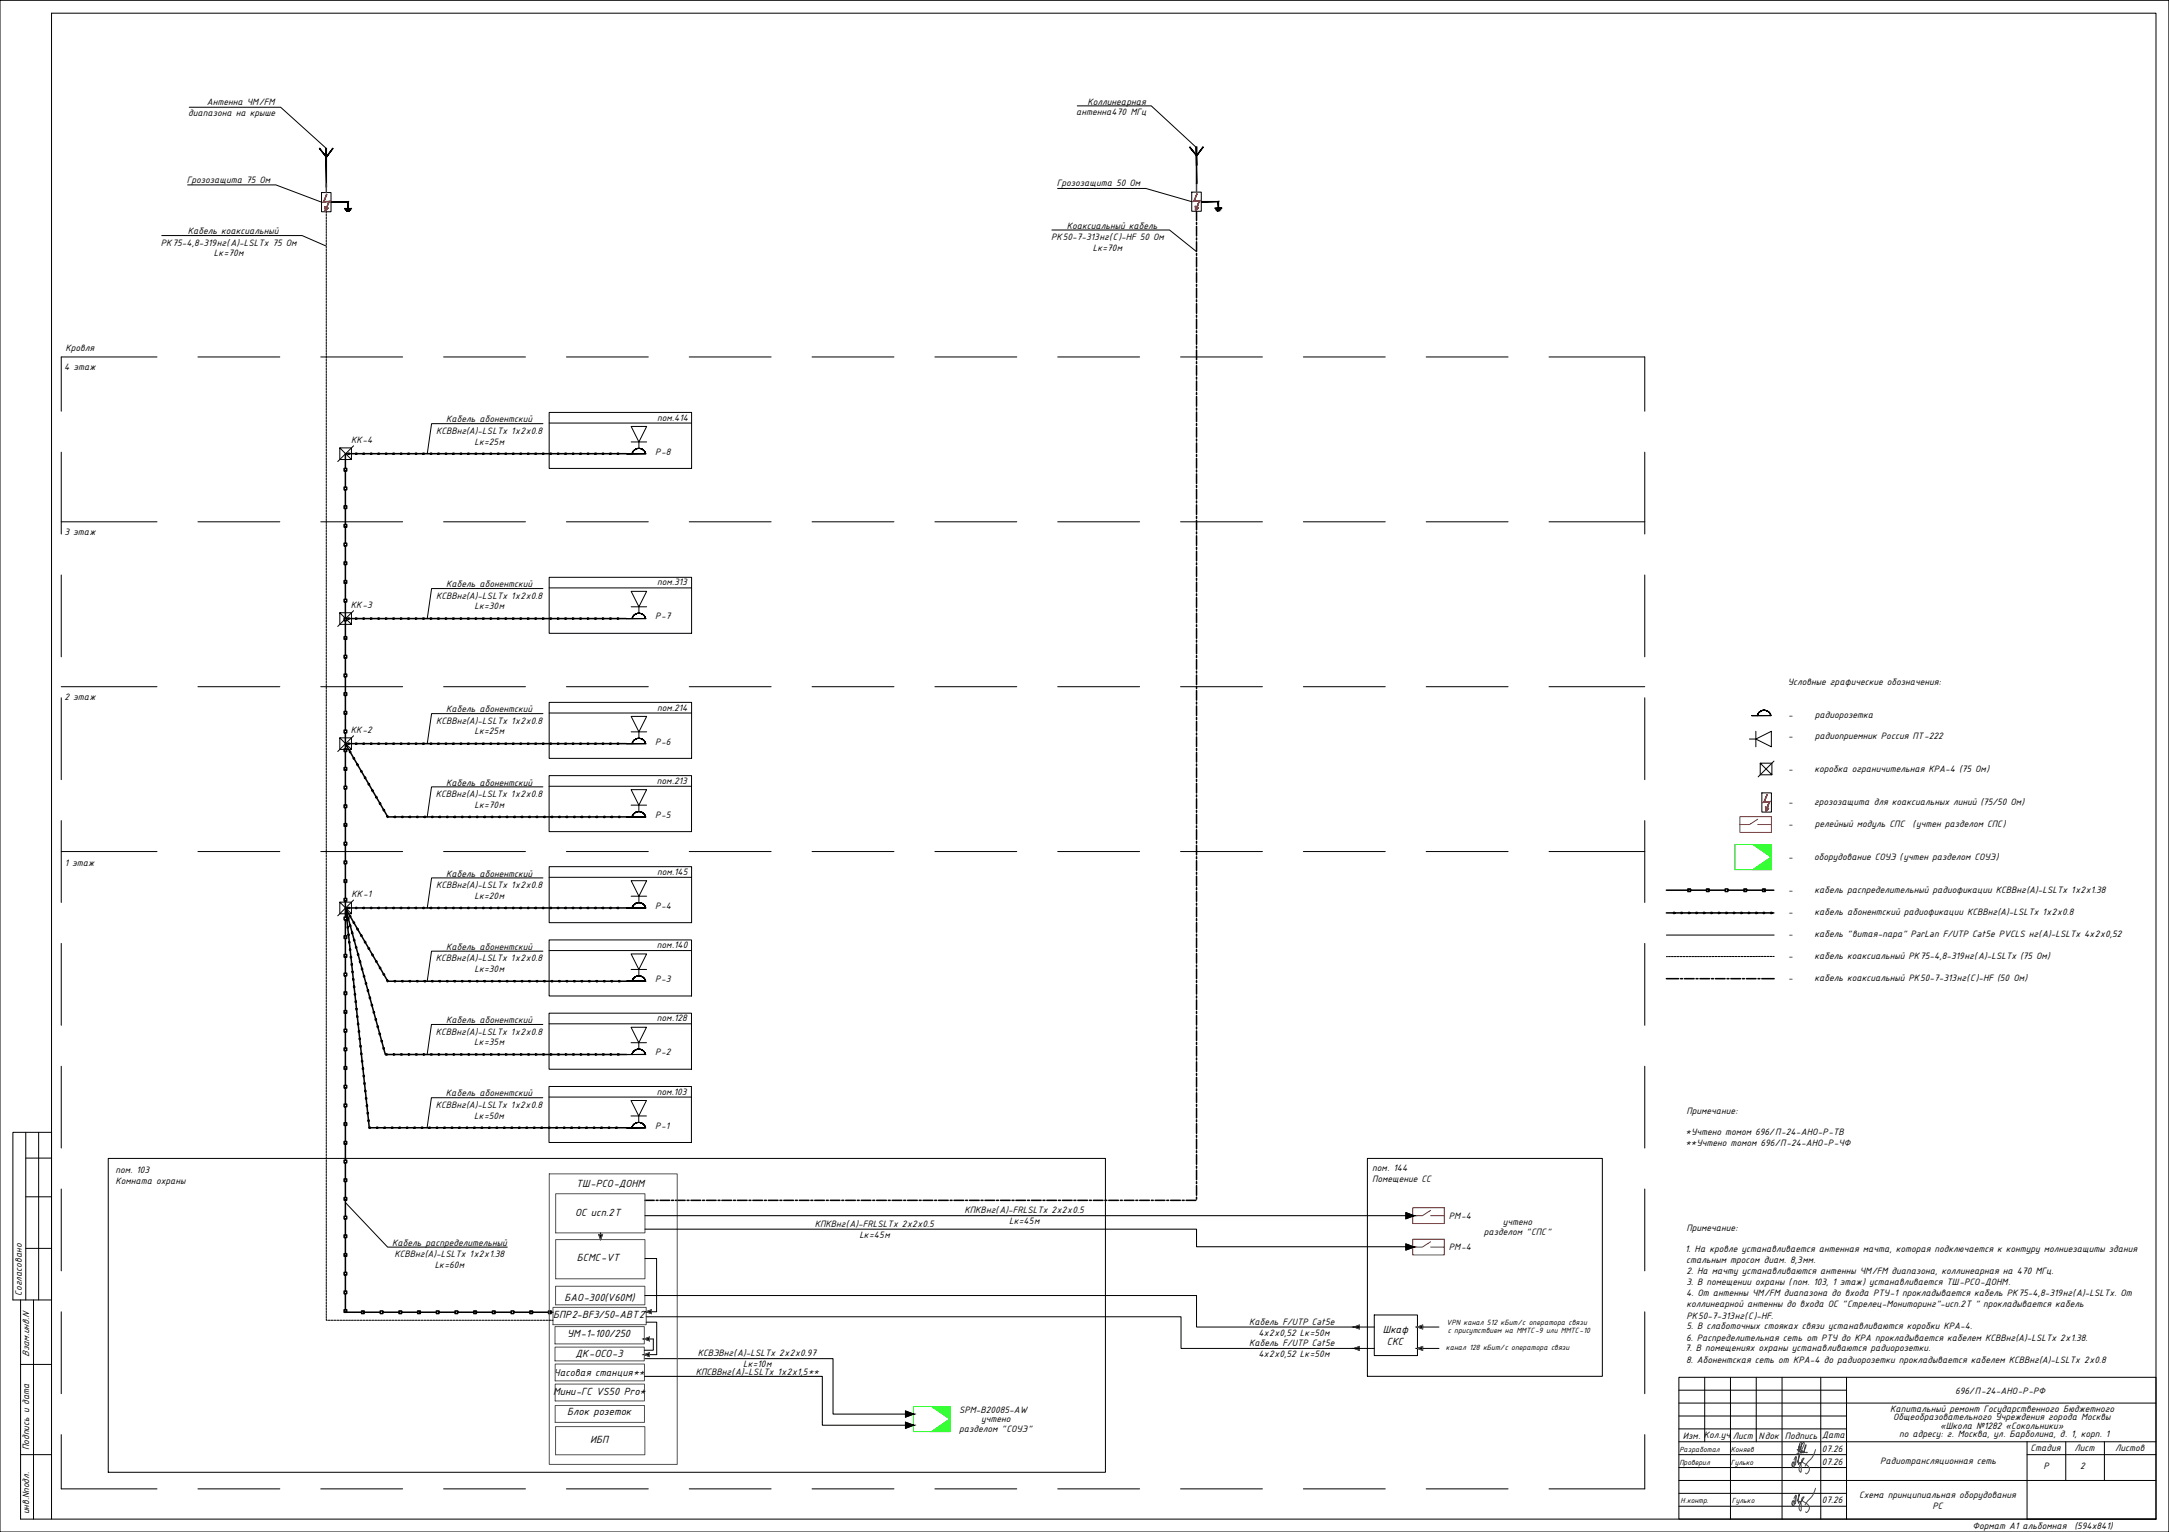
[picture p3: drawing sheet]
<svg xmlns="http://www.w3.org/2000/svg" width="841mm" height="594mm" viewBox="0 0 841 594" stroke-linecap="round" stroke-linejoin="round" font-family="sans-serif">
<defs><g id="words">
<g font-size="4.3">
<text x="223.4" y="460.3">ТШ-РСО-ДОНМ</text>
<text x="223.1" y="471.4">ОС исп.2Т</text>
<text x="223.7" y="489.2">БСМС-VT</text>
<text x="218.8" y="504.4">БАО-300(V60M)</text>
<text x="214.5" y="511">БПР2-BF3/50-АВТ2</text>
<text x="219.9" y="518.5">УМ-1-100/250</text>
<text x="536.2" y="516.9">Шкаф</text>
<text x="537.7" y="521.6">СКС</text>
<text x="223.1" y="526.2">ДК-ОСО-3</text>
<text x="214.5" y="540.8">Мини-ГС VS50 Pro*</text>
<text x="220" y="548.7">Блок розеток</text>
<text x="228.9" y="559.7">ИБП</text>
</g>
<text font-size="4.2" x="214.8" y="533.4">Часовая станция**</text>
<g font-size="3.9">
<text x="80.2" y="40.8">Антенна ЧМ/FM</text>
<text x="421.7" y="40.5">Коллинеарная</text>
<text x="73" y="45">диапазона на крыше</text>
<text x="417.3" y="44.7">антенна470 МГц</text>
<text x="72.5" y="71">Грозозащита 75 Ом</text>
<text x="409.8" y="72.3">Грозозащита 50 Ом</text>
<text x="413.7" y="88.7">Коаксиальный кабель</text>
<text x="62.4" y="95.3">РК75-4,8-319нг(А)-LSLTx 75 Ом</text>
<text x="72.8" y="90.9">Кабель коаксиальный</text>
<text x="407.6" y="93.1">РК50-7-313нг(С)-HF 50 Ом</text>
<text x="83" y="99.4">Lк=70м</text>
<text x="423.7" y="97.3">Lк=70м</text>
<text x="25.4" y="136.2">Кровля</text>
<text x="24.9" y="143.4">4 этаж</text>
<text x="173" y="163.8">Кабель абонентский</text>
<text x="254.8" y="163.1">пом.414</text>
<text x="136.1" y="171.7">КК-4</text>
<text x="169.1" y="168.2">КСВВнг(A)-LSLTx 1х2х0.8</text>
<text x="183.9" y="172.4">Lк=25м</text>
<text x="254.1" y="176.3">Р-8</text>
<text x="25.1" y="207.3">3 этаж</text>
<text x="173" y="227.7">Кабель абонентский</text>
<text x="254.8" y="227">пом.313</text>
<text x="169.1" y="232.1">КСВВнг(A)-LSLTx 1х2х0.8</text>
<text x="136.1" y="235.6">КК-3</text>
<text x="184" y="236.3">Lк=30м</text>
<text x="254.1" y="240.2">Р-7</text>
<text x="693.3" y="265.8">Условные графические обозначения:</text>
<text x="25.1" y="271.6">2 этаж</text>
<text x="254.8" y="275.5">пом.214</text>
<text x="169.1" y="280.6">КСВВнг(A)-LSLTx 1х2х0.8</text>
<text x="173" y="276.2">Кабель абонентский</text>
<text x="693.4" y="278.3">-</text>
<text x="703.7" y="278.3">радиорозетка</text>
<text x="136.1" y="284.2">КК-2</text>
<text x="183.9" y="284.8">Lк=25м</text>
<text x="693.4" y="286.6">-</text>
<text x="703.7" y="286.6">радиоприемник Россия ПТ-222</text>
<text x="254.1" y="288.7">Р-6</text>
<text x="693.4" y="299.4">-</text>
<text x="703.5" y="299.4">коробка ограничительная КРА-4 (75 Ом)</text>
<text x="173" y="304.6">Кабель абонентский</text>
<text x="254.7" y="303.9">пом.213</text>
<text x="169" y="309">КСВВнг(A)-LSLTx 1х2х0.8</text>
<text x="184" y="313.2">Lк=70м</text>
<text x="254.1" y="317.1">Р-5</text>
<text x="693.4" y="312.1">-</text>
<text x="703.5" y="312.1">грозозащита для коаксиальных линий (75/50 Ом)</text>
<text x="693.4" y="320.7">-</text>
<text x="703.7" y="320.7">релейный модуль СПС</text>
<text x="741.5" y="320.7">(учтен разделом СПС)</text>
<text x="25.1" y="336">1 этаж</text>
<text x="693.4" y="333.5">-</text>
<text x="703.4" y="333.5">оборудование СОУЭ (учтен разделом СОУЭ)</text>
<text x="173" y="340">Кабель абонентский</text>
<text x="254.8" y="339.3">пом.145</text>
<text x="136.2" y="347.9">КК-1</text>
<text x="169.1" y="344.4">КСВВнг(A)-LSLTx 1х2х0.8</text>
<text x="693.4" y="346.2">-</text>
<text x="703.5" y="346.2">кабель распределительный радиофикации КСВВнг(A)-LSLTx 1х2х1.38</text>
<text x="184" y="348.5">Lк=20м</text>
<text x="254.1" y="352.4">Р-4</text>
<text x="693.4" y="354.8">-</text>
<text x="703.5" y="354.8">кабель абонентский радиофикации КСВВнг(A)-LSLTx 1х2х0.8</text>
<text x="693.4" y="363.4">-</text>
<text x="703.5" y="363.4">кабель &quot;витая-пара&quot; ParLan F/UTP Cat5e PVCLS нг(А)-LSLTx 4х2х0,52</text>
<text x="173" y="368.4">Кабель абонентский</text>
<text x="254.7" y="367.7">пом.140</text>
<text x="693.4" y="372">-</text>
<text x="703.5" y="372">кабель коаксиальный РК75-4,8-319нг(А)-LSLTx (75 Ом)</text>
<text x="169" y="372.8">КСВВнг(A)-LSLTx 1х2х0.8</text>
<text x="184" y="376.9">Lк=30м</text>
<text x="254.1" y="380.8">Р-3</text>
<text x="693.4" y="380.5">-</text>
<text x="703.5" y="380.5">кабель коаксиальный РК50-7-313нг(С)-HF (50 Ом)</text>
<text x="169" y="401.2">КСВВнг(A)-LSLTx 1х2х0.8</text>
<text x="173" y="396.8">Кабель абонентский</text>
<text x="254.7" y="396.1">пом.128</text>
<text x="183.9" y="405.3">Lк=35м</text>
<text x="254" y="409.2">Р-2</text>
<text x="172.9" y="425.2">Кабель абонентский</text>
<text x="254.7" y="424.5">пом.103</text>
<text x="169" y="429.6">КСВВнг(A)-LSLTx 1х2х0.8</text>
<text x="653.9" y="431.8">Примечание:</text>
<text x="183.9" y="433.8">Lк=50м</text>
<text x="254" y="437.6">Р-1</text>
<text x="653.6" y="440.1">*Учтено томом 696/П-24-АНО-Р-ТВ</text>
<text x="653.6" y="444.3">**Учтено томом 696/П-24-АНО-Р-ЧФ</text>
<text x="44.7" y="454.9">пом. 103</text>
<text x="532.1" y="454.1">пом. 144</text>
<text x="44.7" y="459.1">Комната охраны</text>
<text x="532.1" y="458.2">Помещение СС</text>
<text x="374" y="470.5">КПКВнг(А)-FRLSLTx 2х2х0.5</text>
<text x="561.8" y="472.6">РМ-4</text>
<text x="316" y="475.9">КПКВнг(А)-FRLSLTx 2х2х0.5</text>
<text x="391.3" y="474.7">Lк=45м</text>
<text x="575.3" y="478.8">разделом &quot;СПС&quot;</text>
<text x="582.7" y="475">учтено</text>
<text x="653.9" y="477.2">Примечание:</text>
<text x="152" y="483.1">Кабель распределительный</text>
<text x="333.2" y="480">Lк=45м</text>
<text x="561.8" y="484.8">РМ-4</text>
<text x="653.5" y="485.6">1. На кровле устанавливается антенная мачта, которая подключается к контуру молниезащиты здания</text>
<text x="153" y="487.5">КСВВнг(A)-LSLTx 1х2х1.38</text>
<text x="168.6" y="491.7">Lк=60м</text>
<text x="653.8" y="489.7">стальным тросом диам. 8,3мм.</text>
<text x="653.9" y="493.9">2. На мачту устанавливаются антенны ЧМ/FM диапазона, коллинеарная на 470 МГц.</text>
<text x="8.5" y="502.5" transform="rotate(-90 8.5 502.5)">Согласовано</text>
<text x="653.8" y="502.7">4. От антенны ЧМ/FM диапазона до входа РТУ-1 прокладывается кабель РК75-4,8-319нг(А)-LSLTx. От</text>
<text x="653.9" y="498.3">3. В помещении охраны (пом. 103, 1 этаж) устанавливается ТШ-РСО-ДОНМ.</text>
<text x="653.9" y="506.9">коллинеарной антенны до входа ОС &quot;Стрелец-Мониторинг&quot;-исп.2Т &quot; прокладывается кабель</text>
<text x="484.3" y="513.8">Кабель F/UTP Cat5e</text>
<text x="653.9" y="511.3">РК50-7-313нг(С)-HF.</text>
<text x="653.9" y="515.5">5. В слаботочных стояках связи устанавливаются коробки КРА-4.</text>
<text x="484.3" y="521.9">Кабель F/UTP Cat5e</text>
<text x="488" y="518">4х2х0,52 Lк=50м</text>
<text x="653.8" y="519.9">6. Распределительная сеть от РТУ до КРА прокладывается кабелем КСВВнг(A)-LSLTx 2х1.38.</text>
<text x="11.4" y="526.1" transform="rotate(-90 11.4 526.1)">Взам.инв.N</text>
<text x="270.6" y="525.9">КСВЭВнг(А)-LSLTx 2х2х0.97</text>
<text x="488" y="526.1">4х2х0,52 Lк=50м</text>
<text x="653.4" y="524.1">7. В помещениях охраны устанавливаются радиорозетки.</text>
<text x="269.8" y="533.1">КПСВВнг(А)-LSLTx 1х2х1,5**</text>
<text x="288.2" y="530">Lк=10м</text>
<text x="653.8" y="528.5">8. Абонентская сеть от КРА-4 до радиорозетки прокладывается кабелем КСВВнг(A)-LSLTx 2х0.8</text>
<text x="758.1" y="540.5">696/П-24-АНО-Р-РФ</text>
<text x="371.9" y="548">SPM-B20085-AW</text>
<text x="380.4" y="551.6">учтено</text>
<text x="732.9" y="547.4">Капитальный ремонт Государственного Бюджетного</text>
<text x="734.1" y="550.7">Общеобразовательного Учреждения города Москвы</text>
<text x="371.9" y="555.3">разделом &quot;СОУЭ&quot;</text>
<text x="652.5" y="557.8">Изм. Кол.уч</text>
<text x="671.9" y="557.8">Лист</text>
<text x="681.8" y="557.8">Nдок</text>
<text x="692" y="557.8">Подпись</text>
<text x="706.5" y="557.6">Дата</text>
<text x="736.4" y="557.4">по адресу: г. Москва, ул. Барболина, д. 1, корп. 1</text>
<text x="752.3" y="554.1">«Школа №1282 «Сокольники»</text>
<text x="11.3" y="562.3" transform="rotate(-90 11.3 562.3)">Подпись и дата</text>
<text x="706.4" y="562.9">07.26</text>
<text x="787.4" y="562.9">Стадия</text>
<text x="804.4" y="562.8">Лист</text>
<text x="820.1" y="562.8">Листов</text>
<text x="706.4" y="567.9">07.26</text>
<text x="729" y="567.6">Радиотрансляционная сеть</text>
<text x="792.4" y="569.6">Р</text>
<text x="806.6" y="569.6">2</text>
<text x="720.9" y="581.1">Схема принципиальная оборудования</text>
<text x="11.3" y="587.3" transform="rotate(-90 11.3 587.3)">инв.Nподл.</text>
<text x="706.4" y="582.9">07.26</text>
<text x="749.3" y="585.3">РС</text>
<text x="764.8" y="592.8">Формат А1 альбомная</text>
<text x="804.4" y="592.8">(594х841)</text>
</g>
<g font-size="3.2">
<text x="560.9" y="513.9">VPN канал 512 кБит/с оператора связи</text>
<text x="561.3" y="517">с присутствием на ММТС-9 или ММТС-10</text>
<text x="560.7" y="523.6">канал 128 кБит/с оператора связи</text>
</g>
<g font-size="3.1">
<text x="651.2" y="563">Разработал</text>
<text x="671.2" y="563">Коняев</text>
<text x="651.2" y="568">Проверил</text>
<text x="671.2" y="568">Гулько</text>
<text x="651.6" y="582.7">Н.контр.</text>
<text x="671.6" y="582.7">Гулько</text>
</g>
</g></defs>
<g fill="none" stroke="#000" stroke-width=".39">
<path d="M20 5.1h816v584h-816zM5 439.1h15v65h-15zM10 439.1v65M15 439.1v65M10 449.1h10M10 464.1h10M10 484.1h10M8 504.1v85h12M13 504.1v85M8 529.1h12M651 534.1h185v55h-185zM651 539.1h65"/>
<path d="M661 534.1v25M671 534.1v55M681 534.1v25M691 534.1v55M706 534.1v55M716 534.1v55M651 559.1h185M651 544.1h185M651 554.1h65M651 549.1h65M786 559v30.1M801 559.1v15"/>
<path d="M816 559.1v15M8 564.1h12M651 564.1h65M651 574.1h185M651 579.1h65M651 569.1h65M786 564.1h50M651 584.1h65"/>
</g>
<path d="M0 .1h841v594h-841zM786 589.1h50" fill="none" stroke="#000" stroke-width=".39"/>
<!-- layer: PDF _Layer 2 -->
<path d="M695.6 566.1l.8-1.3-.2 3.3M696.3 566.9l-.6 .5M696.5 565.1l-.6 2.2a1 1 0 0 1-.7 1.5 1.17 1.17 0 0 1 .2-1.9l-.4 2.3M696.9 567.1l.9-2.4-.2-.4-.3 3.2 .1 .5 .3-.8 .3 .2 .3-.3v3.8a1.27 1.27 0 0 1-.6-1.9l.4-1.3 1.4-2.2a.94 .94 0 0 0-.9 1 .94 .94 0 0 0 .9 .9l.4 .2a2.07 2.07 0 0 1 1.7 1.8 2.07 2.07 0 0 1-1.2 2.1l-.3-.3M699.4 563.4l.9-3.2-.9 2.7-.5 .2v-.5l-.5 .8a2.87 2.87 0 0 1 .7-3.8l.4-.2a5.9 5.9 0 0 1-1.1 3.5l-.3 .3-1.2-1.1a.99 .99 0 0 0 1.1 0 .99 .99 0 0 0 .4-1l.2-1.5-.3-.4-.4 .6-.4 1.8 .2-.9 .2-.6-.7 3.6M700.6 563.4l.2-.2-4.1 .6M704 562.1a11.9 11.9 0 0 1-3.6 5.6l-.5 .9M704 577.1a11.9 11.9 0 0 1-3.6 5.6l-.5 .9M695.6 581.1l.8-1.3-.2 3.3M696.3 581.9l-.6 .5M696.5 580.2l-.6 2.2a.97 .97 0 0 1-.7 1.4 1.18 1.18 0 0 1 .2-1.9l-.4 2.3M696.9 582.1l.9-2.4-.2-.4-.3 3.2 .1 .5 .3-.8 .2 .2 .4-.3v3.8a1.23 1.23 0 0 1-.6-1.9l.4-1.3 1.4-2.2a.94 .94 0 0 0-.9 1 .94 .94 0 0 0 .9 .9l.4 .2a2.12 2.12 0 0 1 1.6 1.7 2.12 2.12 0 0 1-.9 2.2l-.5-.3" fill="none" stroke="#293189" stroke-width=".39"/>
<g fill="none" stroke="#000" stroke-width=".59">
<path d="M646.1 345.2h8.4M646.1 354h2.8M649.3 354l-.4-.2v.4l2.9-.2M652.2 354l-.4-.2v.4l2.9-.2M655.1 354l-.4-.2v.4l2.9-.2M655.5 345.2v-.5h-1v1h1v-.5h6.2M658 354l-.4-.2v.4l2.9-.2M660.9 354l-.4-.2v.4l2.9-.2M662.7 345.2v-.5h-1v1h1v-.5h6.3M663.8 354l-.4-.2v.4l2.9-.2M666.7 354l-.4-.2v.4l2.9-.2M669.6 354l-.4-.2v.4l2.9-.2"/>
<path d="M670 345.2v-.5h-1v1h1v-.5h6.2M672.5 354l-.4-.2v.4l2.9-.2M675.4 354l-.4-.2v.4l2.9-.2M677.2 345.2v-.5h-1v1h1v-.5h6.3M678.3 354l-.4-.2v.4l2.9-.2M681.2 354l-.4-.2v.4l2.9-.2M684.1 354l-.4-.2v.4l2.9-.2M684.5 345.2v-.5h-1v1h1v-.5h3.3M687 354l-.4-.2v.4l1.2-.2"/>
</g>
<path d="M417.7 41.1h28.7l17.6 16.2M124.7 74.7h3.7v7.4h-3.7zM410.1 73.1h34.2l17.8 5.1M462.1 74.5h3.7v7.4h-3.7zM407.9 89.2h45.6l10.4 8.3M678.3 286.6h2.5M680.8 286.6l6-3v6zM680.8 283.6v6M683.2 307.5h3.7v7.4h-3.7z" fill="none" stroke="#000" stroke-width=".39"/>
<g fill="#f00" stroke="#f00" stroke-width=".39">
<path d="M685.1 308.1l-1 2.8 1.2-2.7zM685.1 308.1l-1.2 3zM683.9 311.1l2.4-.2zM683.9 311.1l2.4-.2zM686 311.1l-1.2 3.4 1.5-3.6zM686 311.1l-1.2 3.4-.2-.1z"/>
<path d="M684.6 312.9l.2 1.5zM684.6 312.9l.2 1.5z"/>
<path d="M684.6 312.9l.2 1.5zM684.6 312.9l.2 1.5z"/>
<path d="M684.6 314.3l.2 .2 .9-1.1zM685.7 313.4l-.9 1.1z"/>
<path d="M685.7 313.4l-.9 1.1zM684.6 314.3l1.1-.9-.9 1.1z"/>
<path d="M126.6 75.3l-.9 2.8 1.1-2.7zM126.6 75.3l-.9 2.8-.4 .2zM125.3 78.3l2.5-.2zM125.3 78.3l2.5-.2zM127.5 78.3l-1.2 3.4 1.5-3.6zM127.5 78.3l-1.2 3.4z"/>
<path d="M126.1 80.2v1.4h.2zM126.1 80.2l.2 1.4z"/>
<path d="M126.1 80.2l.2 1.4zM126.1 80.2l.2 1.4h-.2z"/>
<path d="M126.1 81.5l.2 .2 .8-1.1zM127.1 80.6l.2 .1-1 1z"/>
<path d="M127.1 80.6l-.8 1.1 1-1zM126.1 81.5l1-.9-.8 1.1z"/>
<path d="M464.1 75.1l-1 2.8 1.1-2.7zM464.1 75.1l-1 2.8-.3 .2zM462.8 78.1l2.4-.2zM462.8 78.1l2.4-.2zM464.9 78.1l-1.2 3.4 1.5-3.6zM464.9 78.1l-1.2 3.4-.2-.1z"/>
<path d="M463.5 80l.2 1.4zM463.5 80h.2v1.4z"/>
<path d="M463.5 80l.2 1.4v-1.4zM463.5 80l.2 1.4z"/>
<path d="M463.5 81.4l.2 .1 .9-1.1zM464.6 80.4l-.9 1.1z"/>
<path d="M464.6 80.4l-.9 1.1zM463.5 81.4l1.1-1-.9 1.1z"/>
</g>
<path d="M674.6 316.7h12.3v6.1h-12.3zM681.5 317.7l-3.1 2h-3.8M681.5 319.7h5.4M547.8 468.3h12.2v6.2h-12.2zM554.7 469.4l-3.2 2h-3.7M554.7 471.4h5.3M547.8 480.5h12.2v6.2h-12.2zM554.7 481.5l-3.2 2.1h-3.7M554.7 483.6h5.3" fill="none" stroke="#f00" stroke-width=".39"/>
<g fill="none" stroke="#000" stroke-width=".4">
<path d="M646.1 362.6h41.8M646.1 371h.5M647 370.9h.7M648.1 370.9h.7M649.2 370.9h.8M650.3 370.9h.8M651.5 370.9h.7M652.6 370.9h.7M653.7 370.9h.8M654.8 370.9h.8M656 370.9h.7M657.1 370.9h.7"/>
<path d="M658.2 370.9h.8M659.3 370.9h.8M660.5 370.9h.7M661.6 370.9h.7M662.7 370.9h.8M664.6 370.9h-.8M665 370.9h.7M666.1 370.9h.7M667.2 370.9h.8M668.3 370.9h.8M669.5 370.9h.7M670.6 370.9h.7"/>
<path d="M671.7 370.9h.8M672.8 370.9h.8M674 370.9h.7M675.1 370.9h.7M676.2 370.9h.8M677.3 370.9h.8M678.5 370.9h.7M679.6 370.9h.7M681.5 370.9h-.8M681.8 370.9h.8M683 370.9h.7M684.1 370.9h.7"/>
<path d="M685.2 370.9h.7M686.3 370.9h.8M687.5 370.9h.4"/>
</g>
<path d="M131.8 173.7h4.5v4.5h-4.5v-4.5l4.5 4.5M137.1 172.9l-6.1 6.1M131.8 237.6h4.5v4.5h-4.5v-4.5l4.5 4.5M137.1 236.8l-6.1 6.1M131.8 286.1h4.5v4.5h-4.5v-4.5l4.5 4.5M137.1 285.3l-6.1 6.1M682.5 295.9h4.5v4.6h-4.5v-4.6l4.5 4.6M687.9 295.1l-6.2 6.2M131.8 349.8h4.5v4.5h-4.5v-4.5l4.5 4.5M137.1 349l-6.1 6.1" fill="none" stroke="#000" stroke-width=".39"/>
<g fill="none" stroke="#000" stroke-width=".59">
<path d="M464 81.9v3.6M464 86.3v.7M464 87.8v3.7M464 92.3v.7M464 93.8v3.7M464 98.3v.7M464 99.8v3.7M464 104.3v.7M464 105.8v3.7M464 110.3v.7M464 111.8v3.7M464 116.3v.7"/>
<path d="M464 117.8v3.7M464 122.3v.7M464 123.8v3.7M464 128.3v.7M464 129.8v3.7M464 134.3v.7M464 135.8v3.7M464 140.3v.7M464 141.8v3.7M464 146.3v.7M464 147.8v3.7M464 152.3v.7"/>
<path d="M464 153.8v3.7M464 158.3v.7M464 159.8v3.7M135 175.9l.4 .2v-.4l-1.5 .2v5.7M135.4 175.9l2.9-.2v.4l-.4-.2M138.3 175.9l2.9-.2v.4l-.4-.2M141.2 175.9l2.9-.2v.4l-.4-.2M144.1 175.9l2.9-.2v.4l-.4-.2M147 175.9l2.9-.2v.4l-.4-.2M149.9 175.9l2.9-.2v.4l-.4-.2M152.8 175.9l2.9-.2v.4l-.4-.2M155.7 175.9l2.9-.2v.4l-.4-.2"/>
<path d="M158.6 175.9l2.9-.2v.4l-.4-.2M161.5 175.9l2.9-.2v.4l-.4-.2M164.4 175.9l2.9-.2v.4l-.4-.2M167.3 175.9l2.9-.2v.4l-.4-.2M170.2 175.9l2.9-.2v.4l-.4-.2M173.1 175.9l2.9-.2v.4l-.4-.2M176 175.9l2.9-.2v.4l-.4-.2M178.9 175.9l2.9-.2v.4l-.4-.2M181.8 175.9l2.9-.2v.4l-.4-.2M184.7 175.9l2.9-.2v.4l-.4-.2M187.6 175.9l2.9-.2v.4l-.4-.2M190.5 175.9l2.9-.2v.4l-.4-.2"/>
<path d="M193.4 175.9l2.9-.2v.4l-.4-.2M196.3 175.9l2.9-.2v.4l-.4-.2M199.2 175.9l2.9-.2v.4l-.4-.2M202.1 175.9l2.9-.2v.4l-.4-.2M205 175.9l2.9-.2v.4l-.4-.2M207.9 175.9l2.9-.2v.4l-.4-.2M210.8 175.9l2.9-.2v.4l-.4-.2M213.7 175.9l2.9-.2v.4l-.4-.2M216.6 175.9l2.9-.2v.4l-.4-.2M219.5 175.9l2.9-.2v.4l-.4-.2M222.4 175.9l2.9-.2v.4l-.4-.2M225.3 175.9l2.9-.2v.4l-.4-.2"/>
<path d="M228.2 175.9l2.9-.2v.4l-.4-.2M231.1 175.9l2.9-.2v.4l-.4-.2M234 175.9l2.9-.2v.4l-.4-.2M236.9 175.9l2.9-.2v.4l-.4-.2M239.8 175.9h3.1M464 164.3v.7M464 165.7v3.8M464 170.3v.7M464 171.8v3.7M464 176.3v.7M464 177.8v3.7M133.9 197.2h.5v-1.1h-1v1.1h.5v6.2"/>
<path d="M133.9 189.9h.5v-1h-1v1h.5v6.2M133.9 182.6h.5v-1h-1v1h.5v6.3M464 182.3v.7M464 183.8v3.7M464 188.2v.8M464 189.8v3.7M464 194.3v.7M464 195.8v3.7M133.9 218.9h.5v-1h-1v1h.5v6.2M133.9 211.7h.5v-1.1h-1v1.1h.5v6.2M133.9 204.4h.5v-1h-1v1h.5v6.2M464 200.3v.7"/>
<path d="M464 201.8v3.7M464 206.3v.7M464 207.8v3.7M464 212.3v.7M464 213.8v3.7M464 218.3v.7M464 219.8v3.7M133.9 233.4h.5v-1h-1v1h.5v6.2M133.9 226.2h.5v-1.1h-1v1.1h.5v6.2M134 239.9l1.4-.2v.4l-.4-.2M135.4 239.9l2.9-.2v.4l-.4-.2M138.3 239.9l2.9-.2v.4l-.4-.2"/>
<path d="M141.2 239.9l2.9-.2v.4l-.4-.2M144.1 239.9l2.9-.2v.4l-.4-.2M147 239.9l2.9-.2v.4l-.4-.2M149.9 239.9l2.9-.2v.4l-.4-.2M152.8 239.9l2.9-.2v.4l-.4-.2M155.7 239.9l2.9-.2v.4l-.4-.2M158.6 239.9l2.9-.2v.4l-.4-.2M161.5 239.9l2.9-.2v.4l-.4-.2M164.4 239.9l2.9-.2v.4l-.4-.2M167.3 239.9l2.9-.2v.4l-.4-.2M170.2 239.9l2.9-.2v.4l-.4-.2M173.1 239.9l2.9-.2v.4l-.4-.2"/>
<path d="M176 239.9l2.9-.2v.4l-.4-.2M178.9 239.9l2.9-.2v.4l-.4-.2M181.8 239.9l2.9-.2v.4l-.4-.2M184.7 239.9l2.9-.2v.4l-.4-.2M187.6 239.9l2.9-.2v.4l-.4-.2M190.5 239.9l2.9-.2v.4l-.4-.2M193.4 239.9l2.9-.2v.4l-.4-.2M196.3 239.9l2.9-.2v.4l-.4-.2M199.2 239.9l2.9-.2v.4l-.4-.2M202.1 239.9l2.9-.2v.4l-.4-.2M205 239.9l2.9-.2v.4l-.4-.2M207.9 239.9l2.9-.2v.4l-.4-.2"/>
<path d="M210.8 239.9l2.9-.2v.4l-.4-.2M213.7 239.9l2.9-.2v.4l-.4-.2M216.6 239.9l2.9-.2v.4l-.4-.2M219.5 239.9l2.9-.2v.4l-.4-.2M222.4 239.9l2.9-.2v.4l-.4-.2M225.3 239.9l2.9-.2v.4l-.4-.2M228.2 239.9l2.9-.2v.4l-.4-.2M231.1 239.9l2.9-.2v.4l-.4-.2M234 239.9l2.9-.2v.4l-.4-.2M236.9 239.9l2.9-.2v.4l-.4-.2M239.8 239.9h3.1M464 224.3v.7"/>
<path d="M464 225.8v3.7M464 230.3v.7M464 231.7v3.8M464 236.3v.7M464 237.8v3.7M133.9 255.2h.5v-1.1h-1v1.1h.5v6.2M133.9 247.9h.5v-1h-1v1h.5v6.2M133.9 240.7h.5v-1.1h-1v1.1h.5v6.2M464 242.3v.7M464 243.7v3.8M464 248.3v.7M464 249.8v3.7"/>
<path d="M464 254.2v.8M464 255.7v3.8M133.9 276.9h.5v-1h-1v1h.5v6.2M133.9 269.7h.5v-1.1h-1v1.1h.5v6.2M133.9 262.4h.5v-1h-1v1h.5v6.2M464 260.3v.7M464 261.8v3.7M464 266.2v.8M464 267.8v3.7M464 272.3v.7M464 273.8v3.7M464 278.2v.8"/>
<path d="M464 279.8v3.7M133.9 298.7h.5v-1.1h-1v1.1h.5v6.2M133.9 291.4h.5v-1h-1v1h.5v6.2M133.9 284.2h.5v-1.1h-1v1.1h.5v6.2M134.4 289.3l1.6 2.4-.3 .2v-.5M135 288.4l.4 .2v-.4l-1.4 .2 .6 .8-.4 .2v-.5M135.4 288.4l2.9-.2v.4l-.4-.2M135.9 291.8l1.6 2.4-.4 .2v-.5M137.3 294.3l1.6 2.4-.3 .2-.2-.4 .2-.1M138.3 288.4l2.9-.2v.4l-.4-.2M138.8 296.8l1.6 2.4-.4 .2v-.4M140.2 299.3l1.7 2.4-.4 .2v-.5"/>
<path d="M141.2 288.4l2.9-.2v.4l-.4-.2M144.1 288.4l2.9-.2v.4l-.4-.2M147 288.4l2.9-.2v.4l-.4-.2M149.9 288.4l2.9-.2v.4l-.4-.2M152.8 288.4l2.9-.2v.4l-.4-.2M155.7 288.4l2.9-.2v.4l-.4-.2M158.6 288.4l2.9-.2v.4l-.4-.2M161.5 288.4l2.9-.2v.4l-.4-.2M164.4 288.4l2.9-.2v.4l-.4-.2M167.3 288.4l2.9-.2v.4l-.4-.2M170.2 288.4l2.9-.2v.4l-.4-.2M173.1 288.4l2.9-.2v.4l-.4-.2"/>
<path d="M176 288.4l2.9-.2v.4l-.4-.2M178.9 288.4l2.9-.2v.4l-.4-.2M181.8 288.4l2.9-.2v.4l-.4-.2M184.7 288.4l2.9-.2v.4l-.4-.2M187.6 288.4l2.9-.2v.4l-.4-.2M190.5 288.4l2.9-.2v.4l-.4-.2M193.4 288.4l2.9-.2v.4l-.4-.2M196.3 288.4l2.9-.2v.4l-.4-.2M199.2 288.4l2.9-.2v.4l-.4-.2M202.1 288.4l2.9-.2v.4l-.4-.2M205 288.4l2.9-.2v.4l-.4-.2M207.9 288.4l2.9-.2v.4l-.4-.2"/>
<path d="M210.8 288.4l2.9-.2v.4l-.4-.2M213.7 288.4l2.9-.2v.4l-.4-.2M216.6 288.4l2.9-.2v.4l-.4-.2M219.5 288.4l2.9-.2v.4l-.4-.2M222.4 288.4l2.9-.2v.4l-.4-.2M225.3 288.4l2.9-.2v.4l-.4-.2M228.2 288.4l2.9-.2v.4l-.4-.2M231.1 288.4l2.9-.2v.4l-.4-.2M234 288.4l2.9-.2v.4l-.4-.2M236.9 288.4l2.9-.2v.4l-.4-.2M239.8 288.4h3.1M464 284.3v.7"/>
<path d="M464 285.8v3.7M464 290.3v.7M464 291.8v3.7M464 296.3v.7M464 297.7v3.8M133.9 313.2h.5v-1.1h-1v1.1h.5v6.2M133.9 305.9h.5v-1h-1v1h.5v6.2M141.7 301.8l1.6 2.4-.3 .2-.3-.3 .2-.1M143.1 304.3l1.7 2.4-.4 .2v-.4M144.6 306.8l1.6 2.4-.3 .2-.1-.4M146 309.3l1.7 2.4-.4 .2-.2-.3 .2-.1M147.5 311.8l1.6 2.5-.3 .1-.1-.4"/>
<path d="M148.9 314.3l1.7 2.5-.4 .2v-.5M150.5 316.8l2.9-.2v.4l-.4-.2M153.4 316.8l2.9-.2v.4l-.4-.2M156.3 316.8l2.9-.2v.4l-.5-.2M159.2 316.8l2.9-.2v.4l-.5-.2M162.1 316.8l2.9-.2v.4l-.5-.2M165 316.8l2.9-.2v.4l-.5-.2M167.9 316.8l2.9-.2v.4l-.5-.2M170.8 316.8l2.9-.2v.4l-.5-.2M173.7 316.8l2.9-.2v.4l-.5-.2M176.6 316.8l2.9-.2v.4l-.5-.2M179.5 316.8l2.9-.2v.4l-.5-.2"/>
<path d="M182.4 316.8l2.9-.2v.4l-.5-.2M185.3 316.8l2.9-.2v.4l-.5-.2M188.2 316.8l2.9-.2v.4l-.5-.2M191.1 316.8l2.9-.2v.4l-.5-.2M194 316.8l2.8-.2v.4l-.4-.2M196.8 316.8l2.9-.2v.4l-.4-.2M199.7 316.8l2.9-.2v.4l-.4-.2M202.6 316.8l2.9-.2v.4l-.4-.2M205.5 316.8l2.9-.2v.4l-.4-.2M208.4 316.8l2.9-.2v.4l-.4-.2M211.3 316.8l2.9-.2v.4l-.4-.2M214.2 316.8l2.9-.2v.4l-.4-.2"/>
<path d="M217.1 316.8l2.9-.2v.4l-.4-.2M220 316.8l2.9-.2v.4l-.4-.2M222.9 316.8l2.9-.2v.4l-.4-.2M225.8 316.8l2.9-.2v.4l-.4-.2M228.7 316.8l2.9-.2v.4l-.4-.2M231.6 316.8l2.9-.2v.4l-.4-.2M234.5 316.8l2.9-.2v.4l-.4-.2M237.4 316.8l2.9-.2v.4l-.4-.2M240.3 316.8h2.6M464 302.3v.7M464 303.8v3.7M464 308.3v.7"/>
<path d="M464 309.7v3.8M464 314.3v.7M464 315.8v3.7M133.9 334.9h.5v-1h-1v1h.5v6.2M133.9 327.7h.5v-1.1h-1v1.1h.5v6.2M133.9 320.4h.5v-1h-1v1h.5v6.2M464 320.2v.8M464 321.7v3.8M464 326.3v.7M464 327.8v3.7M464 332.2v.8M464 333.7v3.8"/>
<path d="M464 338.3v.7M464 339.8v3.7M133.9 356.7h.5v-1.1h-1v1.1h.5v6.2M133.9 349.4h.5v-1h-1v1h.5v6.2M133.9 342.2h.5v-1.1h-1v1.1h.5v6.2M133.9 352.1l.7 .8-.4 .2v-.5M134 352.1l1.4-.2v.4l-.4-.2M134 352.3l.5 1.2-.3 .1v-.4M134 352.1l.4 1.9-.4 .1 .2-.4M134.2 354.1l.5 2.8-.4 .1 .2-.4M134.3 353.6l1 2.8-.4 .1 .1-.5M134.4 353l1.6 2.4-.3 .2v-.5"/>
<path d="M134.5 357l.6 2.8-.4 .1 .1-.5M134.9 359.8l.5 2.9h-.4l.1-.4M135.1 356.4l1 2.7-.4 .2 .1-.5M135.4 352.1l2.9-.2v.4l-.4-.2M135.9 355.5l1.6 2.4-.4 .2v-.5M135.9 359.2l.9 2.7-.4 .1 .1-.4M137.3 358l1.6 2.4-.3 .2-.2-.4h.2M138.3 352.1l2.9-.2v.4l-.4-.2M141.2 352.1l2.9-.2v.4l-.4-.2M144.1 352.1l2.9-.2v.4l-.4-.2M147 352.1l2.9-.2v.4l-.4-.2M149.9 352.1l2.9-.2v.4l-.4-.2"/>
<path d="M152.8 352.1l2.9-.2v.4l-.4-.2M155.7 352.1l2.9-.2v.4l-.4-.2M158.6 352.1l2.9-.2v.4l-.4-.2M161.5 352.1l2.9-.2v.4l-.4-.2M164.4 352.1l2.9-.2v.4l-.4-.2M167.3 352.1l2.9-.2v.4l-.4-.2M170.2 352.1l2.9-.2v.4l-.4-.2M173.1 352.1l2.9-.2v.4l-.4-.2M176 352.1l2.9-.2v.4l-.4-.2M178.9 352.1l2.9-.2v.4l-.4-.2M181.8 352.1l2.9-.2v.4l-.4-.2M184.7 352.1l2.9-.2v.4l-.4-.2"/>
<path d="M187.6 352.1l2.9-.2v.4l-.4-.2M190.5 352.1l2.9-.2v.4l-.4-.2M193.4 352.1l2.9-.2v.4l-.4-.2M196.3 352.1l2.9-.2v.4l-.4-.2M199.2 352.1l2.9-.2v.4l-.4-.2M202.1 352.1l2.9-.2v.4l-.4-.2M205 352.1l2.9-.2v.4l-.4-.2M207.9 352.1l2.9-.2v.4l-.4-.2M210.8 352.1l2.9-.2v.4l-.4-.2M213.7 352.1l2.9-.2v.4l-.4-.2M216.6 352.1l2.9-.2v.4l-.4-.2M219.5 352.1l2.9-.2v.4l-.4-.2"/>
<path d="M222.4 352.1l2.9-.2v.4l-.4-.2M225.3 352.1l2.9-.2v.4l-.4-.2M228.2 352.1l2.9-.2v.4l-.4-.2M231.1 352.1l2.9-.2v.4l-.4-.2M234 352.1l2.9-.2v.4l-.4-.2M236.9 352.1l2.9-.2v.4l-.4-.2M239.8 352.1h3.1M464 344.2v.8M464 345.8v3.7M464 350.3v.7M464 351.8v3.7M464 356.2v.8"/>
<path d="M464 357.8v3.7M133.9 378.4h.5v-1h-1v1h.5v6.2M133.9 371.2h.5v-1.1h-1v1.1h.5v6.2M133.9 363.9h.5v-1h-1v1h.5v6.2M135.2 362.7l.5 2.9h-.4l.1-.4M135.5 365.6l.5 2.9h-.4l.1-.4M135.8 368.5l.5 2.9h-.4l.2-.4M136.1 371.4l.5 2.8-.4 .1 .2-.4M136.4 374.3l.5 2.8-.4 .1 .2-.5M136.6 362l1 2.7-.4 .1 .1-.4M136.7 377.1l.5 2.9h-.4l.2-.4M137.4 364.8l.9 2.7-.3 .1v-.4"/>
<path d="M138.2 367.6l.9 2.7-.4 .2 .1-.5M138.8 360.5l1.6 2.4-.4 .2v-.4M138.9 370.4l1 2.7-.4 .1 .1-.4M139.7 373.2l.9 2.7-.3 .1v-.4M140.2 363l1.7 2.4-.4 .2v-.4M140.4 376l1 2.7-.4 .1 .1-.4M141.2 378.8l1 2.7-.4 .1 .1-.4M141.7 365.5l1.6 2.4-.3 .2-.3-.3 .2-.1M143.1 368l1.7 2.4-.4 .2v-.4M144.6 370.5l1.6 2.4-.3 .2-.1-.4M146 373.1l1.7 2.3-.4 .3-.2-.4 .2-.1M147.5 375.6l1.6 2.4-.3 .2-.1-.5"/>
<path d="M148.9 378.1l1.7 2.4-.4 .2v-.5M464 362.3v.7M464 363.7v3.8M464 368.3v.7M464 369.8v3.7M464 374.3v.7M464 375.7v3.8M646.1 379.5h4.8M651.6 379.5h.8M653.1 379.5h3.8M657.6 379.5h.8M659.2 379.5h3.7"/>
<path d="M663.6 379.5h.8M665.1 379.5h3.8M669.6 379.5h.8M671.1 379.5h3.8M675.6 379.5h.8M677.1 379.5h3.8M681.7 379.5h.7M683.1 379.5h4.8M133.9 392.9h.5v-1h-1v1h.5v6.2M133.9 385.6h.5v-1h-1v1h.5v6.3M137 380l.5 2.9h-.4l.2-.4M137.3 382.9l.5 2.9h-.3l.1-.4"/>
<path d="M137.6 385.8l.6 2.9h-.4l.1-.4M138 388.7l.5 2.8-.4 .1 .1-.4M138.3 391.6l.5 2.8-.4 .1 .1-.4M138.6 394.4l.5 2.9-.4 .1 .2-.5M138.9 397.3l.5 2.9h-.4l.1-.4M142 381.6l.9 2.7-.4 .1 .1-.4M142.7 384.4l1 2.7-.4 .1 .1-.4M143.5 387.2l.9 2.7-.3 .1v-.4M144.3 390l.9 2.7-.4 .1 .1-.4M145 392.8l1 2.7-.4 .1 .1-.4M145.8 395.6l.9 2.7-.4 .1 .1-.4M146.5 398.4l1 2.7-.4 .1 .1-.4"/>
<path d="M150.5 380.5l2.9-.2v.4l-.4-.2M153.4 380.5l2.9-.2v.4l-.4-.2M156.3 380.5l2.9-.2v.4l-.5-.2M159.2 380.5l2.9-.2v.4l-.5-.2M162.1 380.5l2.9-.2v.4l-.5-.2M165 380.5l2.9-.2v.4l-.5-.2M167.9 380.5l2.9-.2v.4l-.5-.2M170.8 380.5l2.9-.2v.4l-.5-.2M173.7 380.5l2.9-.2v.4l-.5-.2M176.6 380.5l2.9-.2v.4l-.5-.2M179.5 380.5l2.9-.2v.4l-.5-.2M182.4 380.5l2.9-.2v.4l-.5-.2"/>
<path d="M185.3 380.5l2.9-.2v.4l-.5-.2M188.2 380.5l2.9-.2v.4l-.5-.2M191.1 380.5l2.9-.2v.4l-.5-.2M194 380.5l2.8-.2v.4l-.4-.2M196.8 380.5l2.9-.2v.4l-.4-.2M199.7 380.5l2.9-.2v.4l-.4-.2M202.6 380.5l2.9-.2v.4l-.4-.2M205.5 380.5l2.9-.2v.4l-.4-.2M208.4 380.5l2.9-.2v.4l-.4-.2M211.3 380.5l2.9-.2v.4l-.4-.2M214.2 380.5l2.9-.2v.4l-.4-.2M217.1 380.5l2.9-.2v.4l-.4-.2"/>
<path d="M220 380.5l2.9-.2v.4l-.4-.2M222.9 380.5l2.9-.2v.4l-.4-.2M225.8 380.5l2.9-.2v.4l-.4-.2M228.7 380.5l2.9-.2v.4l-.4-.2M231.6 380.5l2.9-.2v.4l-.4-.2M234.5 380.5l2.9-.2v.4l-.4-.2M237.4 380.5l2.9-.2v.4l-.4-.2M240.3 380.5h2.6M464 380.3v.7M464 381.8v3.7M464 386.2v.8M464 387.7v3.8"/>
<path d="M464 392.3v.7M464 393.8v3.7M464 398.2v.8M464 399.7v3.8M133.9 414.6h.5v-1h-1v1h.5v6.3M133.9 407.4h.5v-1h-1v1h.5v6.2M133.9 400.1h.5v-1h-1v1h.5v6.3M139.2 400.2l.5 2.9h-.4l.2-.4M139.5 403.1l.5 2.8-.4 .1 .2-.4M139.8 406l.5 2.8-.4 .1 .2-.4M140.1 408.8l.5 2.9-.3 .1 .1-.5M140.4 411.7l.5 2.9h-.4l.2-.4"/>
<path d="M140.8 414.6l.5 2.9h-.4l.1-.4M141.1 417.5l.5 2.9h-.4l.1-.4M147.3 401.2l1 2.7-.4 .1 .1-.4M148.1 404l.9 2.7-.4 .1 .1-.4M148.8 406.8l.6 2.1 .7-.2v.4l-.4-.2M150.1 408.9l2.9-.2v.4l-.4-.2M153 408.9l2.9-.2v.4l-.4-.2M155.9 408.9l2.9-.2v.4l-.4-.2M158.8 408.9l2.9-.2v.4l-.4-.2M161.7 408.9l2.9-.2v.4l-.4-.2M164.6 408.9l2.9-.2v.4l-.4-.2M167.5 408.9l2.9-.2v.4l-.4-.2"/>
<path d="M170.4 408.9l2.9-.2v.4l-.4-.2M173.3 408.9l2.9-.2v.4l-.4-.2M176.2 408.9l2.9-.2v.4l-.4-.2M179.1 408.9l2.9-.2v.4l-.4-.2M182 408.9l2.9-.2v.4l-.4-.2M184.9 408.9l2.9-.2v.4l-.4-.2M187.8 408.9l2.9-.2v.4l-.4-.2M190.7 408.9l2.9-.2v.4l-.4-.2M193.6 408.9l2.9-.2v.4l-.4-.2M196.5 408.9l2.9-.2v.4l-.4-.2M199.4 408.9l2.9-.2v.4l-.4-.2M202.3 408.9l2.9-.2v.4l-.4-.2"/>
<path d="M205.2 408.9l2.9-.2v.4l-.4-.2M208.1 408.9l2.9-.2v.4l-.4-.2M211 408.9l2.9-.2v.4l-.4-.2M213.9 408.9l2.9-.2v.4l-.4-.2M216.8 408.9l2.9-.2v.4l-.4-.2M219.7 408.9l2.9-.2v.4l-.4-.2M222.6 408.9l2.9-.2v.4l-.4-.2M225.5 408.9l2.9-.2v.4l-.4-.2M228.4 408.9l2.9-.2v.4l-.4-.2M231.3 408.9l2.9-.2v.4l-.4-.2M234.2 408.9l2.9-.2v.4l-.4-.2M237.1 408.9l2.9-.2v.4l-.4-.2"/>
<path d="M240 408.9h2.9M464 404.3v.7M464 405.8v3.7M464 410.2v.8M464 411.7v3.8M464 416.3v.7M464 417.8v3.7M133.9 436.4h.5v-1h-1v1h.5v6.3M133.9 429.1h.5v-.9h-1v.9h.5v6.3M133.9 421.9h.5v-1h-1v1h.5v6.3M141.4 420.4l.5 2.9h-.4l.1-.4M141.7 423.3l.5 2.8-.4 .1 .1-.4"/>
<path d="M142 426.2l.5 2.8-.4 .1 .2-.5M142.3 429l.5 2.9h-.4l.2-.4M142.6 431.9l.5 2.9h-.4l.2-.4M142.9 434.8l.3 2.5M143.2 437.1h.4v.4h-.4zM143.6 437.3l2.9-.2v.4l-.4-.2M146.5 437.3l2.9-.2v.4l-.4-.2M149.4 437.3l2.9-.2v.4l-.4-.2M152.3 437.3l2.9-.2v.4l-.4-.2M155.2 437.3l2.9-.2v.4l-.4-.2M158.1 437.3l2.9-.2v.4l-.4-.2M161 437.3l2.9-.2v.4l-.4-.2"/>
<path d="M163.9 437.3l2.9-.2v.4l-.4-.2M166.8 437.3l2.9-.2v.4l-.4-.2M169.7 437.3l2.9-.2v.4l-.4-.2M172.6 437.3l2.9-.2v.4l-.4-.2M175.5 437.3l2.9-.2v.4l-.4-.2M178.4 437.3l2.9-.2v.4l-.4-.2M181.3 437.3l2.9-.2v.4l-.4-.2M184.2 437.3l2.9-.2v.4l-.4-.2M187.1 437.3l2.9-.2v.4l-.4-.2M190 437.3l2.9-.2v.4l-.4-.2M192.9 437.3l2.9-.2v.4l-.4-.2M195.8 437.3l2.9-.2v.4l-.4-.2"/>
<path d="M198.7 437.3l2.9-.2v.4l-.4-.2M201.6 437.3l2.9-.2v.4l-.4-.2M204.5 437.3l2.9-.2v.4l-.4-.2M207.4 437.3l2.9-.2v.4l-.4-.2M210.3 437.3l2.9-.2v.4l-.4-.2M213.2 437.3l2.9-.2v.4l-.4-.2M216.1 437.3l2.9-.2v.4l-.4-.2M219 437.3l2.9-.2v.4l-.4-.2M221.9 437.3l2.9-.2v.4l-.4-.2M224.8 437.3l2.9-.2v.4l-.4-.2M227.7 437.3l2.9-.2v.4l-.4-.2M230.6 437.3l2.9-.2v.4l-.4-.2"/>
<path d="M233.5 437.3l2.9-.2v.4l-.4-.2M236.4 437.3l2.9-.2v.4l-.4-.2M239.3 437.3h3.6M464 422.2v.8M464 423.7v3.8M464 428.3v.7M464 429.7v3.8M464 434.2v.8M464 435.8v3.7M133.9 458.1h.5v-.9h-1v.9h.5v6.3M133.9 450.9h.5v-1h-1v1h.5v6.3M133.9 443.6h.5v-.9h-1v.9h.5v6.3"/>
<path d="M464 440.3v.7M464 441.7v3.8M464 446.2v.8M464 447.8v3.7M464 452.2v.8M464 453.7v3.8M464 458.3v.7M464 459.8v3.7M133.9 479.9h.5v-1h-1v1h.5v6.2M133.9 472.6h.5v-1h-1v1h.5v6.3M133.9 465.4h.5v-1h-1v1h.5v6.2M250.1 465.5h3.6"/>
<path d="M254.4 465.5h.8M255.9 465.5h3.8M260.4 465.5h.8M261.9 465.5h3.8M266.4 465.5h.8M267.9 465.5h3.8M272.4 465.5h.8M273.9 465.5h3.8M278.4 465.5h.8M279.9 465.5h3.8M284.4 465.5h.8M285.9 465.5h3.8"/>
<path d="M290.4 465.5h.8M291.9 465.5h3.8M296.4 465.5h.8M297.9 465.5h3.8M302.4 465.5h.8M303.9 465.5h3.8M308.4 465.5h.8M309.9 465.5h3.8M314.4 465.5h.8M315.9 465.5h3.8M320.4 465.5h.8M321.9 465.5h3.8"/>
<path d="M326.4 465.5h.8M327.9 465.5h3.8M332.4 465.5h.8M333.9 465.5h3.8M338.4 465.5h.8M339.9 465.5h3.8M344.4 465.5h.8M345.9 465.5h3.8M350.4 465.5h.8M351.9 465.5h3.8M356.4 465.5h.8M357.9 465.5h3.8"/>
<path d="M362.4 465.5h.8M363.9 465.5h3.8M368.4 465.5h.8M369.9 465.5h3.8M374.4 465.5h.8M375.9 465.5h3.8M380.4 465.5h.8M381.9 465.5h3.8M386.4 465.5h.8M387.9 465.5h3.8M392.4 465.5h.8M393.9 465.5h3.8"/>
<path d="M398.4 465.5h.8M399.9 465.5h3.8M404.4 465.5h.8M405.9 465.5h3.8M410.4 465.5h.8M411.9 465.5h3.8M416.4 465.5h.8M417.9 465.5h3.8M422.4 465.5h.8M423.9 465.5h3.8M428.4 465.5h.8M429.9 465.5h3.8"/>
<path d="M434.4 465.5h.8M435.9 465.5h3.8M440.4 465.5h.8M441.9 465.5h3.8M446.4 465.5h.8M447.9 465.5h3.8M452.4 465.5h.8M453.9 465.5h3.8M458.4 465.5h.8M459.9 465.5h3.8M464 464.2v.8M133.9 494.4h.5v-1h-1v1h.5v6.2"/>
<path d="M133.9 487.1h.5v-1h-1v1h.5v6.3M133.4 507.9h1v1h-1zM133.9 501.6h.5v-1h-1v1h.5v6.3M133.9 508.9h6.3M141.2 508.9v-.5h-1v1h1v-.5h6.2M148.4 508.9v-.5h-1v1h1v-.5h6.3M155.7 508.9v-.5h-1v1h1v-.5h6.2M163 508.9v-.5h-1.1v1h1.1v-.5h6.2M170.2 508.9v-.5h-1v1h1v-.5h6.2M177.5 508.9v-.5h-1.1v1h1.1v-.5h6.2M184.7 508.9v-.5h-1v1h1v-.5h6.2M192 508.9v-.5h-1.1v1h1.1v-.5h6.2"/>
<path d="M199.2 508.9v-.5h-1v1h1v-.5h6.2M206.5 508.9v-.5h-1.1v1h1.1v-.5h6.2M213.7 508.9v-.5h-1v1h1v-.5h.7"/>
</g>
<path d="M679.8 327.5l7.1 4.9-7.1 4.8M686.9 327.5v9.7h-14.2v-9.7h14.2v9.7M361.3 545.4l7 4.9-7 4.8M368.3 545.4v9.7h-14.1v-9.7h14.1v9.7" fill="none" stroke="#0f0" stroke-width=".39"/>
<g fill="#0f0" stroke="#0f0" stroke-width=".39">
<path d="M679.8 327.5h7.1v4.9z"/>
<path d="M679.8 337.2l7.1-4.8v4.8z"/>
<path d="M361.3 545.4h7v4.9z"/>
<path d="M361.3 555.1l7-4.8v4.8z"/>
</g>
<g fill="#000" stroke="#000" stroke-width=".39">
<path d="M679.2 277.5h7.5zM679.2 277.5h7.5z"/>
<path d="M686.5 277l.1 .5zM686.5 277l.1 .5zM686.3 276.6l.2 .4zM686.3 276.6l.2 .4zM686 276.2l.2 .4zM685.9 276.3l.3 .3zM685.6 275.9l.4 .3zM685.6 275.9l.3 .4zM685.2 275.7l.4 .3zM685.2 275.7l.4 .3zM684.7 275.5l.5 .2zM684.7 275.5l.5 .2zM684.3 275.4l.4 .1zM684.3 275.4l.4 .1zM683.8 275.4l.5 .1zM683.8 275.4l.5 .1zM683.3 275.5h.5zM683.3 275.5h.5zM682.8 275.7l.5-.2zM682.8 275.7l.5-.2zM682.4 275.9l.4-.2zM682.4 275.9l.5-.2zM682.1 276.2l.3-.3zM682.1 276.2l.4-.2zM682.1 276.2l-.3 .4zM682.1 276.3l-.3 .3zM681.8 276.6l-.3 .4zM681.8 276.6l-.3 .4zM681.5 277l-.1 .5zM681.6 277l-.2 .5z"/>
</g>
<g fill="none" stroke="#000" stroke-width=".39">
<path d="M73.4 41.6h35.4l17.7 15.9M72.7 71.7h34.3l17.7 6.7M62.7 91.3h54.4l9.2 4M60.9 138.4h-37.2v21.1M76.8 138.4h31.7M124.4 138.4h31.7M172 138.4h31.8M219.6 138.4h31.8M267.3 138.4h31.7M314.9 138.4h31.7M362.5 138.4h31.8M410.1 138.4h31.8"/>
<path d="M457.8 138.4h31.7M505.4 138.4h31.7M553 138.4h31.8M600.6 138.4h37.2v21.1M212.9 159.9h55.3v21.7h-55.3zM23.7 175.3v31.8M210.5 164.3h-43.2l-1.6 11.6M212.9 164.1h55.3M244.7 165.4h6l-3 6zM244.7 171.4h6M247.7 171.4v2.5M637.8 175.3v31.8"/>
<path d="M23.7 202.3h37.2M76.8 202.3h31.7M124.4 202.3h31.7M172 202.3h31.8M219.6 202.3h31.8M267.3 202.3h31.7M314.9 202.3h31.7M362.5 202.3h31.8M410.1 202.3h31.8M457.8 202.3h31.7M505.4 202.3h31.7M553 202.3h31.8"/>
<path d="M600.6 202.3h37.2M23.7 223v31.7M210.5 228.2h-43.2l-1.6 11.7M212.9 223.9h55.3v21.7h-55.3zM212.9 228h55.3M244.7 229.3h6l-3 6zM244.7 235.3h6M247.7 235.3v2.5M637.8 223v31.7M23.7 270.6v31.7M23.7 266.3h37.2M76.8 266.3h31.7"/>
<path d="M124.4 266.3h31.7M172 266.3h31.8M210.5 276.7h-43.2l-1.6 11.7M212.9 272.4h55.3v21.7h-55.3zM212.9 276.5h55.3M219.6 266.3h31.8M244.7 277.8h6l-3 6zM267.3 266.3h31.7M314.9 266.3h31.7M362.5 266.3h31.8M410.1 266.3h31.8M457.8 266.3h31.7"/>
<path d="M505.4 266.3h31.7M553 266.3h31.8M600.6 266.3h37.2M637.8 270.6v31.7M244.7 283.8h6M247.7 283.8v2.5M23.7 318.2v31.8M210.5 305.1h-43.2l-1.6 11.7M212.9 300.8h55.2v21.7h-55.2zM212.9 304.9h55.2M244.7 306.2h6l-3 6zM244.7 312.2h6"/>
<path d="M247.7 312.2v2.5M637.8 318.2v31.8M23.7 330.2h37.2M76.8 330.2h31.7M124.4 330.2h31.7M172 330.2h31.8M212.9 336.1h55.3v21.7h-55.3zM219.6 330.2h31.8M267.3 330.2h31.7M314.9 330.2h31.7M362.5 330.2h31.8M410.1 330.2h31.8"/>
<path d="M457.8 330.2h31.7M505.4 330.2h31.7M553 330.2h31.8M600.6 330.2h37.2M210.5 340.4h-43.2l-1.6 11.7M212.9 340.2h55.3M244.7 341.5h6l-3 6zM244.7 347.5h6M247.7 347.5v2.5M23.7 365.8v31.8M210.5 368.8h-43.2l-1.6 11.7M212.9 364.5h55.2v21.7h-55.2z"/>
<path d="M212.9 368.6h55.2M244.7 369.9h6l-3 6zM244.7 375.9h6M247.7 375.9v2.5M637.8 365.8v31.8M210.5 397.3h-43.2l-1.7 11.6M212.9 392.9h55.2v21.7h-55.2zM212.9 397h55.2M244.7 398.3h6l-3 6zM23.7 413.5v31.7M244.7 404.3h6M247.7 404.3v2.5"/>
<path d="M637.8 413.5v31.7M210.5 425.7h-43.2l-1.7 11.6M212.9 421.3h55.2v21.7h-55.2zM212.9 425.4h55.2M244.7 426.8h6l-3 5.9zM244.7 432.7h6M247.7 432.7v2.5M42 449.2h386.6v121.7h-386.6zM530.2 449.2h91.1v84.5h-91.1zM23.7 461.1v31.7M133.9 466.3l16.4 17.3h46.4M545.1 470.2l3.2 1.2-3.2 1.2z"/>
<path d="M637.8 461.1v31.7M545.1 482.4l3.2 1.2-3.2 1.2zM23.7 508.7v31.7M637.8 508.7v31.7M23.7 556.3v21.1h37.2M351.1 547.2l3.2 1.2-3.2 1.1zM351.1 551.5l3.2 1.2-3.2 1.2zM637.8 556.3v21.1h-37.2M76.8 577.4h31.7M124.4 577.4h31.7M172 577.4h31.8M219.6 577.4h31.8"/>
<path d="M267.3 577.4h31.7M314.9 577.4h31.7M362.5 577.4h31.8M410.1 577.4h31.8M457.8 577.4h31.7M505.4 577.4h31.7M553 577.4h31.8"/>
</g>
<g fill="#000" stroke="#000" stroke-width=".39">
<path d="M126.4 57.5v15h.2zM126.4 57.5h.2v15z"/>
<path d="M129 57.5l-2.6 3.3 .2 .2zM129 57.5l.2 .1-2.6 3.4z"/>
<path d="M123.8 57.6l2.6 3.4 .2-.2zM123.8 57.6l.2-.1 2.6 3.3z"/>
<path d="M128.4 78.3v.2l6.7-.2zM128.4 78.5l6.7-.2-.2 .2zM135.1 78.3v3.6zM134.9 78.5l.2 3.4z"/>
<path d="M133.7 80.8h2.6zM133.7 81l2.6-.2z"/>
<path d="M134 81.3h1.9zM134 81.5l1.9-.2z"/>
<path d="M134.5 81.7v.2l1-.2zM134.5 81.9l1-.2v.2z"/>
<path d="M242.9 175.9h7.5zM242.9 176l7.5-.1z"/>
<path d="M250.2 175.5l.1 .5zM250.2 175.5l.1 .5zM250 175l.2 .5zM250 175l.2 .5zM249.7 174.7l.3 .4zM249.7 174.7l.3 .4zM249.3 174.4l.4 .3zM249.3 174.4l.4 .3zM248.9 174.1l.4 .3zM248.9 174.1l.4 .3zM248.5 173.9l.4 .2zM248.5 173.9l.4 .3zM248 173.9h.5zM248 173.9l.4 .1zM247.5 173.9h.5zM247.5 173.9h.5zM247 173.9h.5zM247 173.9h.5zM246.5 174.1l.5-.2zM246.5 174.1l.5-.1zM246.1 174.4l.4-.3zM246.1 174.4l.5-.2zM245.8 174.7l.4-.3zM245.8 174.7l.4-.3zM245.8 174.7l-.3 .3zM245.8 174.7l-.3 .4zM245.5 175l-.3 .5zM245.5 175.1l-.3 .4zM245.2 175.5l-.1 .4zM245.3 175.5l-.2 .5z"/>
<path d="M242.9 239.9h7.5zM242.9 239.9h7.5z"/>
<path d="M250.2 239.4l.1 .5zM250.2 239.4l.1 .5zM250 239l.2 .4zM250 239l.2 .4zM249.7 238.6l.3 .4zM249.7 238.6l.3 .4zM249.3 238.3l.4 .3zM249.3 238.3l.4 .3zM248.9 238l.4 .3zM248.9 238l.4 .3zM248.5 237.9l.4 .2zM248.5 237.9l.4 .2zM248 237.8l.5 .1zM248 237.8l.4 .1zM247.5 237.8h.5zM247.5 237.8h.5zM247 237.9l.5-.1zM247 237.9l.5-.1zM246.5 238l.5-.1zM246.5 238l.5-.1zM246.1 238.3l.4-.3zM246.1 238.3l.5-.2zM245.8 238.6l.4-.3zM245.8 238.6l.4-.3zM245.8 238.6l-.3 .4zM245.8 238.6l-.3 .4zM245.5 239l-.3 .4zM245.5 239l-.3 .4zM245.2 239.4l-.1 .5zM245.3 239.4l-.2 .5z"/>
<path d="M242.9 288.3h7.5zM242.9 288.4l7.5-.1z"/>
<path d="M250.2 287.9l.2 .5zM250.2 287.9l.1 .5zM250 287.5l.2 .4zM250 287.5l.2 .4zM249.7 287.1l.3 .4zM249.7 287.1l.3 .4zM249.3 286.8l.4 .3zM249.3 286.8l.4 .3zM248.9 286.5l.4 .3zM248.9 286.5l.4 .3zM248.5 286.4l.4 .1zM248.5 286.4l.4 .2zM248 286.3l.5 .1zM248 286.3l.4 .1zM247.5 286.3h.5zM247.5 286.3h.5zM247 286.4l.5-.1zM247 286.4l.5-.1zM246.5 286.5l.5-.1zM246.5 286.5l.5-.1zM246.1 286.8l.4-.3zM246.1 286.8l.5-.2zM245.8 287.1l.4-.3zM245.8 287.1l.4-.3zM245.8 287.1l-.3 .4zM245.8 287.1l-.3 .4zM245.5 287.5l-.3 .4zM245.5 287.5l-.3 .4zM245.2 287.9l-.1 .5zM245.3 287.9l-.2 .5z"/>
<path d="M242.9 316.8h7.5zM242.9 316.8h7.5z"/>
<path d="M250.2 316.3l.1 .5zM250.2 316.3l.1 .5zM250 315.9l.2 .4zM250 315.9l.2 .4zM249.7 315.5l.2 .4zM249.6 315.5l.3 .4zM249.3 315.2l.4 .3zM249.3 315.2l.3 .3zM248.9 315l.4 .2zM248.9 315l.4 .2zM248.4 314.8l.5 .2zM248.4 314.8l.5 .2zM247.9 314.7l.5 .1zM247.9 314.7l.5 .1zM247.5 314.7h.4zM247.5 314.7h.4zM247 314.8l.5-.1zM247 314.8l.5-.1zM246.5 315l.5-.2zM246.5 315l.5-.2zM246.1 315.2l.4-.2zM246.1 315.2l.4-.2zM245.7 315.5l.4-.3zM245.7 315.5l.4-.3zM245.7 315.5l-.3 .4zM245.8 315.5l-.3 .4zM245.4 315.9l-.2 .4zM245.5 315.9l-.3 .4zM245.2 316.3l-.2 .5zM245.3 316.3l-.2 .5z"/>
<path d="M242.9 352.1h7.5zM242.9 352.1h7.5z"/>
<path d="M250.2 351.6l.1 .5zM250.2 351.6l.1 .5zM250 351.2l.2 .4zM250 351.2l.2 .4zM249.7 350.8l.3 .4zM249.7 350.9l.3 .3zM249.3 350.5l.4 .3zM249.3 350.5l.4 .4zM248.9 350.3l.4 .3zM248.9 350.3l.4 .3zM248.5 350.1l.4 .2zM248.5 350.1l.4 .2zM248 350l.5 .1zM248 350l.4 .1zM247.5 350h.5zM247.5 350h.5zM247 350.1l.5-.1zM247 350.1l.5-.1zM246.5 350.3l.5-.2zM246.5 350.3l.5-.2zM246.1 350.5l.4-.2zM246.1 350.5l.5-.2zM245.8 350.8l.4-.2zM245.8 350.8l.4-.2zM245.8 350.8l-.3 .4zM245.8 350.9l-.3 .3zM245.5 351.2l-.3 .4zM245.5 351.2l-.3 .4zM245.2 351.6l-.1 .5zM245.3 351.6l-.2 .5z"/>
<path d="M242.9 380.5h7.5zM242.9 380.5h7.5z"/>
<path d="M250.2 380l.1 .5zM250.2 380.1l.1 .4zM250 379.6l.2 .5zM249.9 379.6l.3 .5zM249.7 379.2l.3 .4zM249.6 379.3l.3 .3zM249.3 378.9l.4 .3zM249.3 378.9l.3 .4zM248.9 378.7l.4 .3zM248.9 378.7l.4 .3zM248.4 378.5l.5 .2zM248.4 378.5l.5 .2zM247.9 378.4l.5 .1zM247.9 378.4l.5 .2zM247.5 378.4l.4 .1zM247.5 378.4l.4 .1zM247 378.5h.5zM247 378.5h.5zM246.5 378.7l.5-.2zM246.5 378.7l.5-.1zM246.1 378.9l.4-.2zM246.1 378.9l.4-.2zM245.7 379.2l.4-.2zM245.7 379.2l.4-.2zM245.7 379.2l-.3 .4zM245.8 379.3l-.3 .3zM245.4 379.6l-.2 .4zM245.5 379.6l-.3 .4zM245.2 380l-.2 .5zM245.3 380.1l-.2 .4z"/>
<path d="M242.9 408.9h7.4zM242.9 408.9h7.4z"/>
<path d="M250.2 408.4l.1 .5zM250.1 408.5l.2 .4zM250 408l.1 .5zM249.9 408l.2 .5zM249.6 407.6l.4 .4zM249.6 407.6l.3 .4zM249.3 407.3l.3 .4zM249.3 407.3l.3 .4zM248.9 407.1l.4 .3zM248.9 407.1l.4 .3zM248.4 406.9l.4 .2zM248.4 406.9l.4 .2zM247.9 406.8l.5 .1zM247.9 406.8l.5 .2zM247.4 406.8l.5 .1zM247.4 406.8l.5 .1zM247 406.9l.4-.1zM247 406.9h.4zM246.5 407.1l.5-.2zM246.5 407.1l.5-.1zM246.1 407.3l.4-.2zM246.1 407.3l.4-.2zM245.7 407.6l.4-.2zM245.7 407.6l.4-.2zM245.7 407.6l-.3 .4zM245.4 408l.4-.3zM245.4 408l-.2 .4zM245.4 408l-.2 .4zM245.2 408.4l-.2 .5zM245.2 408.5l-.1 .4z"/>
<path d="M242.9 437.3h7.4zM242.9 437.3h7.4z"/>
<path d="M250.2 436.9l.1 .4zM250.1 436.9l.2 .4zM249.9 436.4l.2 .5zM249.9 436.4l.2 .5zM249.6 436l.3 .4zM249.6 436l.3 .4zM249.3 435.7l.3 .4zM249.3 435.7l.3 .4zM248.8 435.5l.4 .3zM248.8 435.5l.4 .3zM248.4 435.3l.4 .2zM248.4 435.3l.4 .2zM247.9 435.2l.5 .1zM247.9 435.2l.5 .2zM247.4 435.2l.5 .1zM247.4 435.2l.5 .1zM247 435.3l.4-.1zM247 435.3h.4zM246.5 435.5l.5-.2zM246.5 435.5l.5-.1zM246.1 435.7l.4-.2zM246.1 435.7l.4-.2zM245.7 436l.4-.2zM245.7 436l.4-.2zM245.7 436l-.3 .4zM245.4 436.4l.3-.3zM245.4 436.4l-.2 .5zM245.4 436.4l-.2 .5zM245.2 436.9l-.2 .4zM245.2 436.9l-.2 .4z"/>
<path d="M545.1 470.2l3.2 1.2h-3.2zM545.1 471.4v1.2l3.2-1.2z"/>
<path d="M545.1 482.4l3.2 1.2h-3.2zM545.1 483.6v1.2l3.2-1.2z"/>
<path d="M351.1 547.2l3.2 1.2h-3.2zM351.1 548.4v1.1l3.2-1.1z"/>
<path d="M351.1 551.5l3.2 1.2h-3.2zM351.1 552.7v1.2l3.2-1.2z"/>
</g>
<g fill="none" stroke="#000" stroke-width=".4">
<path d="M126.5 82.1v.5M126.5 83v.7M126.5 84.1v.8M126.5 85.3v.7M126.5 86.4v.7M126.5 87.5v.8M126.5 88.6v.8M126.5 89.8v.7M126.5 90.9v.7M126.5 92v.7M126.5 93.1v.8M126.5 94.2v.8"/>
<path d="M126.5 95.4v.7M126.5 96.5v.8M126.5 97.6v.8M126.5 98.8v.7M126.5 99.9v.7M126.5 101v.8M126.5 102.1v.8M126.5 103.2v.8M126.5 104.4v.7M126.5 105.5v.7M126.5 106.6v.8M126.5 107.8v.7"/>
<path d="M126.5 108.9v.7M126.5 110v.8M126.5 111.1v.8M126.5 112.3v.7M126.5 113.4v.7M126.5 114.5v.7M126.5 115.6v.8M126.5 116.7v.8M126.5 117.9v.7M126.5 119v.8M126.5 120.1v.8M126.5 121.3v.7"/>
<path d="M126.5 122.4v.7M126.5 123.5v.7M126.5 124.6v.8M126.5 125.7v.8M126.5 126.9v.7M126.5 128v.7M126.5 129.1v.8M126.5 130.3v.7M126.5 131.4v.7M126.5 132.5v.8M126.5 133.6v.8M126.5 134.8v.7"/>
<path d="M126.5 135.9v.7M126.5 137v.7M126.5 138.1v.8M126.5 139.2v.8M126.5 140.4v.7M126.5 141.5v.8M126.5 142.6v.8M126.5 143.8v.7M126.5 144.9v.7M126.5 146v.7M126.5 147.1v.8M126.5 148.2v.8"/>
<path d="M126.5 149.4v.7M126.5 150.5v.7M126.5 151.6v.8M126.5 152.8v.7M126.5 153.9v.7M126.5 155v.8M126.5 156.1v.8M126.5 157.2v.8M126.5 158.4v.7M126.5 159.5v.7M126.5 160.6v.8M126.5 161.7v.8"/>
<path d="M126.5 162.9v.7M126.5 164v.8M126.5 165.1v.8M126.5 166.3v.7M126.5 167.4v.7M126.5 168.5v.7M126.5 169.6v.8M126.5 170.7v.8M126.5 171.9v.7M126.5 173v.8M126.5 174.1v.8M126.5 175.3v.7"/>
<path d="M126.5 176.4v.7M126.5 177.5v.8M126.5 178.6v.8M126.5 179.7v.8M126.5 180.9v.7M126.5 182v.7M126.5 183.1v.8M126.5 184.2v.8M126.5 185.4v.7M126.5 186.5v.8M126.5 187.6v.8M126.5 188.8v.7"/>
<path d="M126.5 189.9v.7M126.5 191v.7M126.5 192.1v.8M126.5 193.2v.8M126.5 194.4v.7M126.5 195.5v.8M126.5 196.6v.8M126.5 197.8v.7M126.5 198.9v.7M126.5 200v.8M126.5 201.1v.8M126.5 202.2v.8"/>
<path d="M126.5 203.4v.7M126.5 204.5v.7M126.5 205.6v.8M126.5 206.7v.8M126.5 207.9v.7M126.5 209v.8M126.5 210.1v.8M126.5 211.3v.7M126.5 212.4v.7M126.5 213.5v.7M126.5 214.6v.8M126.5 215.7v.8"/>
<path d="M126.5 216.9v.7M126.5 218v.8M126.5 219.1v.8M126.5 220.3v.7M126.5 221.4v.7M126.5 222.5v.7M126.5 223.6v.8M126.5 224.7v.8M126.5 225.9v.7M126.5 227v.7M126.5 228.1v.8M126.5 229.2v.8"/>
<path d="M126.5 230.4v.7M126.5 231.5v.8M126.5 232.6v.8M126.5 233.8v.7M126.5 234.9v.7M126.5 236v.7M126.5 237.1v.8M126.5 238.2v.8M126.5 239.4v.7M126.5 240.5v.8M126.5 241.6v.8M126.5 242.8v.7"/>
<path d="M126.5 243.9v.7M126.5 245v.7M126.5 246.1v.8M126.5 247.2v.8M126.5 248.4v.7M126.5 249.5v.7M126.5 250.6v.8M126.5 251.7v.8M126.5 252.9v.7M126.5 254v.8M126.5 255.1v.8M126.5 256.2v.8"/>
<path d="M126.5 257.4v.7M126.5 258.5v.7M126.5 259.6v.8M126.5 260.7v.8M126.5 261.9v.7M126.5 263v.8M126.5 264.1v.8M126.5 265.3v.7M126.5 266.4v.7M126.5 267.5v.7M126.5 268.6v.8M126.5 269.7v.8"/>
<path d="M126.5 270.9v.7M126.5 272v.7M126.5 273.1v.8M126.5 274.2v.8M126.5 275.4v.7M126.5 276.5v.8M126.5 277.6v.8M126.5 278.7v.8M126.5 279.9v.7M126.5 281v.7M126.5 282.1v.8M126.5 283.2v.8"/>
<path d="M126.5 284.4v.7M126.5 285.5v.8M126.5 286.6v.8M126.5 287.8v.7M126.5 288.9v.7M126.5 290v.7M126.5 291.1v.8M126.5 292.2v.8M126.5 293.4v.7M126.5 294.5v.7M126.5 295.6v.8M126.5 296.7v.8"/>
<path d="M126.5 297.9v.7M126.5 299v.8M126.5 300.1v.8M126.5 301.2v.8M126.5 302.4v.7M126.5 303.5v.7M126.5 304.6v.8M126.5 305.7v.8M126.5 306.9v.7M126.5 308v.8M126.5 309.1v.8M126.5 310.3v.7"/>
<path d="M126.5 311.4v.7M126.5 312.5v.7M126.5 313.6v.8M126.5 314.7v.8M126.5 315.9v.7M126.5 317v.7M126.5 318.1v.8M126.5 319.2v.8M126.5 320.4v.7M126.5 321.5v.7M126.5 322.6v.8M126.5 323.7v.8"/>
<path d="M126.5 324.9v.7M126.5 326v.7M126.5 327.1v.8M126.5 328.2v.8M126.5 329.4v.7M126.5 330.5v.8M126.5 331.6v.8M126.5 332.8v.7M126.5 333.9v.7M126.5 335v.7M126.5 336.1v.8M126.5 337.2v.8"/>
<path d="M126.5 338.4v.7M126.5 339.5v.7M126.5 340.6v.8M126.5 341.7v.8M126.5 342.9v.7M126.5 344v.7M126.5 345.1v.8M126.5 346.2v.8M126.5 347.4v.7M126.5 348.5v.7M126.5 349.6v.8M126.5 350.7v.8"/>
<path d="M126.5 351.9v.7M126.5 353v.8M126.5 354.1v.8M126.5 355.2v.8M126.5 356.4v.7M126.5 357.5v.7M126.5 358.6v.8M126.5 359.7v.8M126.5 360.9v.7M126.5 362v.7M126.5 363.1v.8M126.5 364.3v.7"/>
<path d="M126.5 365.4v.7M126.5 366.5v.7M126.5 367.6v.8M126.5 368.7v.8M126.5 369.9v.7M126.5 371v.7M126.5 372.1v.8M126.5 373.2v.8M126.5 374.4v.7M126.5 375.5v.8M126.5 376.6v.8M126.5 377.7v.8"/>
<path d="M126.5 378.9v.7M126.5 380v.7M126.5 381.1v.8M126.5 382.2v.8M126.5 383.4v.7M126.5 384.5v.7M126.5 385.6v.8M126.5 386.8v.7M126.5 387.9v.7M126.5 389v.7M126.5 390.1v.8M126.5 391.2v.8"/>
<path d="M126.5 392.4v.7M126.5 393.5v.7M126.5 394.6v.8M126.5 395.7v.8M126.5 396.9v.7M126.5 398v.8M126.5 399.1v.8M126.5 400.2v.8M126.5 401.4v.7M126.5 402.5v.7M126.5 403.6v.8M126.5 404.7v.8"/>
<path d="M126.5 405.9v.7M126.5 407v.7M126.5 408.1v.8M126.5 409.3v.7M126.5 410.4v.7M126.5 411.5v.7M126.5 412.6v.8M126.5 413.7v.8M126.5 414.9v.7M126.5 416v.7M126.5 417.1v.8M126.5 418.2v.8"/>
<path d="M126.5 419.4v.7M126.5 420.5v.7M126.5 421.6v.8M126.5 422.7v.8M126.5 423.9v.7M126.5 425v.7M126.5 426.1v.8M126.5 427.2v.8M126.5 428.4v.7M126.5 429.5v.7M126.5 430.6v.8M126.5 431.8v.7"/>
<path d="M126.5 432.9v.7M126.5 434v.7M126.5 435.1v.8M126.5 436.2v.8M126.5 437.4v.7M126.5 438.5v.7M126.5 439.6v.8M126.5 440.7v.8M126.5 441.9v.7M126.5 443v.7M126.5 444.1v.8M126.5 445.2v.8"/>
<path d="M126.5 446.4v.7M126.5 447.5v.7M126.5 448.6v.8M126.5 449.7v.8M126.5 450.9v.7M126.5 452v.7M126.5 453.1v.8M126.5 454.2v.8M126.5 455.4v.7M126.5 456.5v.7M126.5 457.6v.8M126.5 458.7v.8"/>
<path d="M126.5 459.9v.7M126.5 461v.7M126.5 462.1v.8M126.5 463.2v.8M126.5 464.4v.7M126.5 465.5v.7M126.5 466.6v.8M126.5 467.7v.8M126.5 468.9v.7M126.5 470v.7M126.5 471.1v.8M126.5 472.2v.8"/>
<path d="M126.5 473.4v.7M126.5 474.5v.7M126.5 475.6v.8M126.5 476.7v.8M126.5 477.9v.7M126.5 479v.7M250.1 476.6h213.9v6.9h83.8M250.1 471.4h297.7M126.5 480.1v.8M126.5 481.2v.8M126.5 482.4v.7M126.5 483.5v.7"/>
<path d="M126.5 484.6v.8M126.5 485.7v.8M126.5 486.9v.7M126.5 488v.7M126.5 489.1v.8M126.5 490.2v.8M126.5 491.4v.7M126.5 492.5v.7M126.5 493.6v.8M126.5 494.7v.8M126.5 495.9v.7M126.5 497v.7"/>
<path d="M126.5 498.1v.8M126.5 499.2v.8M126.5 511.6v.4h.4M126.5 500.4v.7M126.5 501.5v.7M126.5 502.6v.8M126.5 503.7v.8M126.5 504.9v.7M126.5 506v.7M126.5 507.1v.8M126.5 508.2v.8M126.5 509.4v.7"/>
<path d="M126.5 510.5v.7M127.3 512h.7M128.4 512h.8M129.5 512h.8M130.7 512h.7M131.8 512h.7M132.9 512h.7M134 512h.8M135.1 512h.8M136.3 512h.7M137.4 512h.8M138.5 512h.8"/>
<path d="M139.7 512h.7M140.8 512h.7M141.9 512h.8M143 512h.8M144.1 512h.8M145.3 512h.7M146.4 512h.8M147.5 512h.8M148.7 512h.7M149.8 512h.7M150.9 512h.8M152 512h.8"/>
<path d="M153.2 512h.7M154.3 512h.7M155.4 512h.7M156.5 512h.8M157.6 512h.8M158.8 512h.7M159.9 512h.8M161 512h.8M162.2 512h.7M163.3 512h.7M164.4 512h.8M165.5 512h.8"/>
<path d="M166.6 512h.8M167.8 512h.7M168.9 512h.8M170 512h.8M171.2 512h.7M172.3 512h.7M173.4 512h.8M174.5 512h.8M175.7 512h.7M176.8 512h.7M177.9 512h.7M179 512h.8"/>
<path d="M180.1 512h.8M181.3 512h.7M182.4 512h.8M183.5 512h.8M184.7 512h.7M185.8 512h.7M186.9 512h.8M188 512h.8M189.1 512h.8M190.3 512h.7M191.4 512h.8M192.5 512h.8"/>
<path d="M193.7 512h.7M194.8 512h.7M195.9 512h.8M197 512h.8M198.2 512h.7M199.3 512h.7M200.4 512h.7M201.5 512h.8M202.6 512h.8M203.8 512h.7M204.9 512h.8M206 512h.8"/>
<path d="M207.2 512h.7M208.3 512h.7M209.4 512h.7M210.5 512h.8M211.6 512h.8M212.8 512h.7M213.9 512h.5M249.8 526.9h73.2v21.5h28.1M249.9 533.7h69v19h32.2"/>
</g>
<path d="M126.5 71.4v3.3" fill="none" stroke="#00f" stroke-width=".59"/>
<g fill="#000" stroke="#000" stroke-width=".39">
<path d="M463.8 57l.2 7.1zM463.8 57l.2 7.1z"/>
<path d="M463.8 57l.2 14.2zM463.8 57l.2 14.2z"/>
<path d="M466.5 57l-2.6 3.3 .1 .1zM466.5 57l-2.5 3.4z"/>
<path d="M461.3 57.1l2.6 3.3 .1-.1zM461.3 57.1l.1-.1 2.6 3.3z"/>
<path d="M465.8 78.1h6.7zM465.8 78.3l6.7-.2zM472.3 78.3l.2 3.4v-3.6zM472.3 78.3l.2 3.4h-.2z"/>
<path d="M471.1 80.6v.2l2.6-.2zM471.1 80.8l2.6-.2v.2z"/>
<path d="M471.5 81.1v.3l1.9-.3zM471.5 81.4l1.9-.3v.3z"/>
<path d="M471.9 81.6h1zM471.9 81.8l1-.2z"/>
</g>
<path d="M464 71.2v3" fill="none" stroke="#00f" stroke-width=".59"/>
<g fill="none" stroke="#545454" stroke-width=".39">
<path d="M213 455.2h49.6v112.7h-49.6zM215.5 462.9h34.6v15.2h-34.6zM232.1 478.7h1.5l-.7 2zM215.4 498.8h34.6v7.2h-34.6zM215.5 480.7h34.6v15.2h-34.6zM214.4 507h36.2v6.7h-36.2zM215.2 514.4h34.6v6.7h-34.6zM249.8 519.2l2-.7v1.5zM250.6 508.7l2-.8v1.5zM525.1 514.6l2-.8v1.5zM549.6 514.6l2-.8v1.5zM215.2 522.4h34.6v5.3h-34.6z"/>
<path d="M215.3 536.7h34.6v6.6h-34.6zM215.3 528.9h34.6v6.6h-34.6zM249.8 525.3l2-.8v1.5zM525.1 522.9l2-.7v1.4zM549.6 522.9l2-.7v1.4zM215.3 545h34.6v6.6h-34.6zM215.4 553.2h34.6v10.9h-34.6z"/>
</g>
<path d="M232.9 478.1v2.6M250.1 488h4.5v20.7h-4M249.8 519.2h3.5v4.4h-3.5M250 502.4h214v12.2h68.9M250.6 512.7h4v12.6h-4.8M250.6 510.6h207.3v12.3h75M532.9 509.9h16.7v15.8h-16.7zM549.6 514.6h8.4M549.6 522.9h8.4" fill="none" stroke="#000" stroke-width=".39"/>
<g fill="#000" stroke="#000" stroke-width=".39">
<path d="M232.1 478.7h1.5l-.7 2z"/>
<path d="M249.8 519.2l2-.7v.7zM249.8 519.2l2 .8v-.8z"/>
<path d="M250.6 508.7l2-.8v.8zM250.6 508.7l2 .7v-.7z"/>
<path d="M525.1 514.6l2-.8v.8zM525.1 514.6l2 .7v-.7z"/>
<path d="M549.6 514.6l2-.8v.8zM549.6 514.6l2 .7v-.7z"/>
<path d="M249.8 525.3l2-.8v.8zM249.8 525.3l2 .7v-.7z"/>
<path d="M525.1 522.9l2-.7v.7zM525.1 522.9l2 .7v-.7z"/>
<path d="M549.6 522.9l2-.7v.7zM549.6 522.9l2 .7v-.7z"/>
</g>
<use href="#words"/>
</svg>
